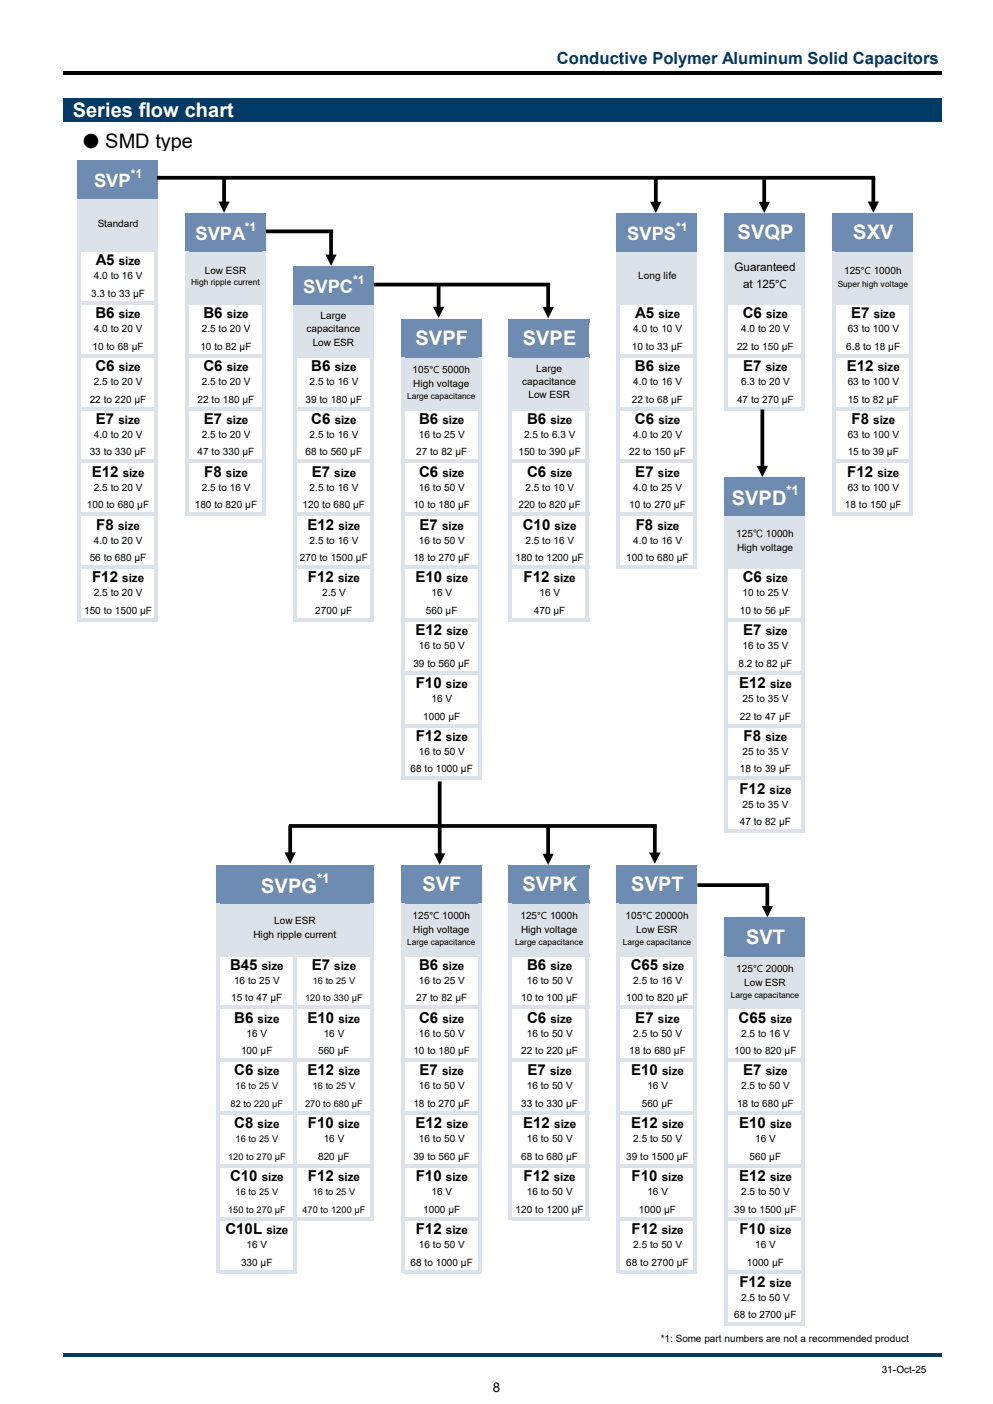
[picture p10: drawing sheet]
<svg xmlns="http://www.w3.org/2000/svg" width="210mm" height="297mm" viewBox="0 0 210 297" stroke-linecap="round" stroke-linejoin="round" font-family="sans-serif">
<defs><g id="words">
<g font-size="4.2" fill="#fff">
<text x="15.4" y="24.7">Series flow chart</text>
<text x="156" y="50.6">SVQP</text>
<text x="180.5" y="50.6">SXV</text>
<text x="87.9" y="72.9">SVPF</text>
<text x="110.6" y="72.9">SVPE</text>
<text x="154.8" y="106.9">SVPD</text>
<text x="55.2" y="188.8">SVPG</text>
<text x="89.3" y="188.4">SVF</text>
<text x="110.5" y="188.4">SVPK</text>
<text x="133.5" y="188.4">SVPT</text>
<text x="157.8" y="199.6">SVT</text>
</g>
<text font-size="4.2" x="17.4" y="31.2">● SMD type</text>
<g font-size="3.9" fill="#fff">
<text x="19.9" y="39.6">SVP</text>
<text x="41.4" y="50.8">SVPA</text>
<text x="132.7" y="50.8">SVPS</text>
<text x="64.1" y="62">SVPC</text>
</g>
<text font-size="3.5" fill="#003b68" x="117.8" y="13.6">Conductive Polymer Aluminum Solid Capacitors</text>
<g font-size="3.2">
<text x="20.2" y="56.1">A5</text>
<text x="20.2" y="67.3">B6</text>
<text x="43" y="67.3">B6</text>
<text x="134.3" y="67.3">A5</text>
<text x="157.1" y="67.3">C6</text>
<text x="180" y="67.3">E7</text>
<text x="20.2" y="78.5">C6</text>
<text x="43" y="78.5">C6</text>
<text x="65.8" y="78.5">B6</text>
<text x="134.3" y="78.5">B6</text>
<text x="157.2" y="78.5">E7</text>
<text x="179.1" y="78.5">E12</text>
<text x="20.3" y="89.7">E7</text>
<text x="43.1" y="89.7">E7</text>
<text x="65.8" y="89.7">C6</text>
<text x="88.6" y="89.7">B6</text>
<text x="111.5" y="89.7">B6</text>
<text x="134.3" y="89.7">C6</text>
<text x="180.1" y="89.7">F8</text>
<text x="19.4" y="100.8">E12</text>
<text x="43.2" y="100.8">F8</text>
<text x="65.9" y="100.8">E7</text>
<text x="88.6" y="100.8">C6</text>
<text x="111.5" y="100.8">C6</text>
<text x="134.4" y="100.8">E7</text>
<text x="179.2" y="100.8">F12</text>
<text x="20.4" y="112">F8</text>
<text x="65" y="112">E12</text>
<text x="88.7" y="112">E7</text>
<text x="110.6" y="112">C10</text>
<text x="134.5" y="112">F8</text>
<text x="19.5" y="123.2">F12</text>
<text x="65.1" y="123.2">F12</text>
<text x="87.8" y="123.2">E10</text>
<text x="110.7" y="123.2">F12</text>
<text x="157.1" y="123.2">C6</text>
<text x="87.8" y="134.4">E12</text>
<text x="157.2" y="134.4">E7</text>
<text x="87.9" y="145.5">F10</text>
<text x="156.3" y="145.5">E12</text>
<text x="87.9" y="156.7">F12</text>
<text x="157.3" y="156.7">F8</text>
<text x="156.4" y="167.9">F12</text>
<text x="48.6" y="205.2">B45</text>
<text x="65.9" y="205.2">E7</text>
<text x="88.6" y="205.2">B6</text>
<text x="111.5" y="205.2">B6</text>
<text x="133.4" y="205.2">C65</text>
<text x="49.5" y="216.3">B6</text>
<text x="65" y="216.3">E10</text>
<text x="88.6" y="216.3">C6</text>
<text x="111.5" y="216.3">C6</text>
<text x="134.4" y="216.3">E7</text>
<text x="156.2" y="216.3">C65</text>
<text x="49.5" y="227.5">C6</text>
<text x="65" y="227.5">E12</text>
<text x="88.7" y="227.5">E7</text>
<text x="111.6" y="227.5">E7</text>
<text x="133.5" y="227.5">E10</text>
<text x="157.2" y="227.5">E7</text>
<text x="49.5" y="238.7">C8</text>
<text x="65.1" y="238.7">F10</text>
<text x="87.8" y="238.7">E12</text>
<text x="110.7" y="238.7">E12</text>
<text x="133.5" y="238.7">E12</text>
<text x="156.3" y="238.7">E10</text>
<text x="48.6" y="249.9">C10</text>
<text x="65.1" y="249.9">F12</text>
<text x="87.9" y="249.9">F10</text>
<text x="110.7" y="249.9">F12</text>
<text x="133.6" y="249.9">F10</text>
<text x="156.3" y="249.9">E12</text>
<text x="47.7" y="261">C10L</text>
<text x="87.9" y="261">F12</text>
<text x="133.6" y="261">F12</text>
<text x="156.4" y="261">F10</text>
<text x="156.4" y="272.2">F12</text>
</g>
<g font-size="2.8" fill="#fff">
<text x="166.3" y="104.7">*1</text>
<text x="67.1" y="186.7">*1</text>
</g>
<text font-size="2.8" x="104.2" y="294.5">8</text>
<g font-size="2.6" fill="#fff">
<text x="27.6" y="37.7">*1</text>
<text x="51.8" y="48.9">*1</text>
<text x="143" y="48.9">*1</text>
<text x="74.7" y="60">*1</text>
</g>
<g font-size="2.5">
<text x="25.1" y="56.1">size</text>
<text x="155.4" y="57.3">Guaranteed</text>
<text x="157.2" y="60.8">at 125℃</text>
<text x="25.1" y="67.3">size</text>
<text x="48" y="67.3">size</text>
<text x="139.2" y="67.3">size</text>
<text x="162.1" y="67.3">size</text>
<text x="184.8" y="67.3">size</text>
<text x="25.1" y="78.5">size</text>
<text x="48" y="78.5">size</text>
<text x="70.8" y="78.5">size</text>
<text x="139.2" y="78.5">size</text>
<text x="162" y="78.5">size</text>
<text x="185.7" y="78.5">size</text>
<text x="25.1" y="89.7">size</text>
<text x="47.9" y="89.7">size</text>
<text x="70.8" y="89.7">size</text>
<text x="93.6" y="89.7">size</text>
<text x="116.4" y="89.7">size</text>
<text x="139.2" y="89.7">size</text>
<text x="184.7" y="89.7">size</text>
<text x="26" y="100.8">size</text>
<text x="47.8" y="100.8">size</text>
<text x="70.7" y="100.8">size</text>
<text x="93.6" y="100.8">size</text>
<text x="116.4" y="100.8">size</text>
<text x="139.2" y="100.8">size</text>
<text x="185.6" y="100.8">size</text>
<text x="25" y="112">size</text>
<text x="71.6" y="112">size</text>
<text x="93.5" y="112">size</text>
<text x="117.3" y="112">size</text>
<text x="139.1" y="112">size</text>
<text x="25.9" y="123.2">size</text>
<text x="71.5" y="123.2">size</text>
<text x="94.4" y="123.2">size</text>
<text x="117.1" y="123.2">size</text>
<text x="162.1" y="123.2">size</text>
<text x="94.4" y="134.4">size</text>
<text x="162" y="134.4">size</text>
<text x="94.3" y="145.5">size</text>
<text x="162.9" y="145.5">size</text>
<text x="94.3" y="156.7">size</text>
<text x="161.9" y="156.7">size</text>
<text x="162.8" y="167.9">size</text>
<text x="55.4" y="205.2">size</text>
<text x="70.7" y="205.2">size</text>
<text x="93.6" y="205.2">size</text>
<text x="116.4" y="205.2">size</text>
<text x="140.1" y="205.2">size</text>
<text x="54.5" y="216.3">size</text>
<text x="71.6" y="216.3">size</text>
<text x="93.6" y="216.3">size</text>
<text x="116.4" y="216.3">size</text>
<text x="139.2" y="216.3">size</text>
<text x="162.9" y="216.3">size</text>
<text x="54.5" y="227.5">size</text>
<text x="71.6" y="227.5">size</text>
<text x="93.5" y="227.5">size</text>
<text x="116.3" y="227.5">size</text>
<text x="140" y="227.5">size</text>
<text x="162" y="227.5">size</text>
<text x="54.5" y="238.7">size</text>
<text x="71.5" y="238.7">size</text>
<text x="94.4" y="238.7">size</text>
<text x="117.2" y="238.7">size</text>
<text x="140" y="238.7">size</text>
<text x="162.9" y="238.7">size</text>
<text x="55.4" y="249.9">size</text>
<text x="71.5" y="249.9">size</text>
<text x="94.3" y="249.9">size</text>
<text x="117.1" y="249.9">size</text>
<text x="140" y="249.9">size</text>
<text x="162.9" y="249.9">size</text>
<text x="56.3" y="261">size</text>
<text x="94.3" y="261">size</text>
<text x="140" y="261">size</text>
<text x="162.8" y="261">size</text>
<text x="162.8" y="272.2">size</text>
</g>
<g font-size="2.1">
<text x="20.7" y="47.9">Standard</text>
<text x="19.9" y="59.1">4.0 to 16 V</text>
<text x="43.3" y="57.9">Low ESR</text>
<text x="135" y="59.1">Long life</text>
<text x="178.5" y="57.9">125℃ 1000h</text>
<text x="19.3" y="62.8">3.3 to 33 μF</text>
<text x="19.9" y="70.3">4.0 to 20 V</text>
<text x="42.7" y="70.3">2.5 to 20 V</text>
<text x="64.8" y="70.3">capacitance</text>
<text x="67.8" y="67.4">Large</text>
<text x="133.9" y="70.3">4.0 to 10 V</text>
<text x="156.8" y="70.3">4.0 to 20 V</text>
<text x="179.3" y="70.3">63 to 100 V</text>
<text x="19.6" y="74">10 to 68 μF</text>
<text x="42.4" y="74">10 to 82 μF</text>
<text x="66.1" y="73.1">Low ESR</text>
<text x="133.7" y="74">10 to 33 μF</text>
<text x="155.9" y="74">22 to 150 μF</text>
<text x="179" y="74">6.8 to 18 μF</text>
<text x="19.9" y="81.5">2.5 to 20 V</text>
<text x="42.7" y="81.5">2.5 to 20 V</text>
<text x="65.5" y="81.5">2.5 to 16 V</text>
<text x="87.3" y="78.9">105℃ 5000h</text>
<text x="87.4" y="82">High voltage</text>
<text x="110.5" y="81.5">capacitance</text>
<text x="113.4" y="78.6">Large</text>
<text x="133.9" y="81.5">4.0 to 16 V</text>
<text x="156.8" y="81.5">6.3 to 20 V</text>
<text x="179.3" y="81.5">63 to 100 V</text>
<text x="19" y="85.2">22 to 220 μF</text>
<text x="41.8" y="85.2">22 to 180 μF</text>
<text x="64.6" y="85.2">39 to 180 μF</text>
<text x="111.8" y="84.3">Low ESR</text>
<text x="133.7" y="85.2">22 to 68 μF</text>
<text x="155.9" y="85.2">47 to 270 μF</text>
<text x="179.3" y="85.2">15 to 82 μF</text>
<text x="19.9" y="92.6">4.0 to 20 V</text>
<text x="42.7" y="92.6">2.5 to 20 V</text>
<text x="65.5" y="92.6">2.5 to 16 V</text>
<text x="88.6" y="92.6">16 to 25 V</text>
<text x="110.8" y="92.6">2.5 to 6.3 V</text>
<text x="133.9" y="92.6">4.0 to 20 V</text>
<text x="179.3" y="92.6">63 to 100 V</text>
<text x="19" y="96.4">33 to 330 μF</text>
<text x="41.8" y="96.4">47 to 330 μF</text>
<text x="64.6" y="96.4">68 to 560 μF</text>
<text x="88" y="96.4">27 to 82 μF</text>
<text x="109.6" y="96.4">150 to 390 μF</text>
<text x="133.1" y="96.4">22 to 150 μF</text>
<text x="179.3" y="96.4">15 to 39 μF</text>
<text x="18.4" y="107.5">100 to 680 μF</text>
<text x="19.9" y="103.8">2.5 to 20 V</text>
<text x="41.2" y="107.5">180 to 820 μF</text>
<text x="42.7" y="103.8">2.5 to 16 V</text>
<text x="64" y="107.5">120 to 680 μF</text>
<text x="65.5" y="103.8">2.5 to 16 V</text>
<text x="87.4" y="107.5">10 to 180 μF</text>
<text x="88.6" y="103.8">16 to 50 V</text>
<text x="109.6" y="107.5">220 to 820 μF</text>
<text x="111.1" y="103.8">2.5 to 10 V</text>
<text x="133.1" y="107.5">10 to 270 μF</text>
<text x="133.9" y="103.8">4.0 to 25 V</text>
<text x="178.7" y="107.5">18 to 150 μF</text>
<text x="179.3" y="103.8">63 to 100 V</text>
<text x="155.7" y="113.5">125℃ 1000h</text>
<text x="19" y="118.7">56 to 680 μF</text>
<text x="19.9" y="115">4.0 to 20 V</text>
<text x="63.4" y="118.7">270 to 1500 μF</text>
<text x="65.5" y="115">2.5 to 16 V</text>
<text x="87.4" y="118.7">18 to 270 μF</text>
<text x="88.6" y="115">16 to 50 V</text>
<text x="109.1" y="118.7">180 to 1200 μF</text>
<text x="111.1" y="115">2.5 to 16 V</text>
<text x="132.5" y="118.7">100 to 680 μF</text>
<text x="133.9" y="115">4.0 to 16 V</text>
<text x="155.9" y="116.5">High voltage</text>
<text x="17.8" y="129.9">150 to 1500 μF</text>
<text x="19.9" y="126.2">2.5 to 20 V</text>
<text x="66.7" y="129.9">2700 μF</text>
<text x="68.2" y="126.2">2.5 V</text>
<text x="90.1" y="129.9">560 μF</text>
<text x="91.3" y="126.2">16 V</text>
<text x="112.9" y="129.9">470 μF</text>
<text x="114.1" y="126.2">16 V</text>
<text x="156.5" y="129.9">10 to 56 μF</text>
<text x="157.1" y="126.2">10 to 25 V</text>
<text x="88.6" y="137.3">16 to 50 V</text>
<text x="157.1" y="137.3">16 to 35 V</text>
<text x="87.4" y="141.1">39 to 560 μF</text>
<text x="156.2" y="141.1">8.2 to 82 μF</text>
<text x="91.3" y="148.5">16 V</text>
<text x="157.1" y="148.5">25 to 35 V</text>
<text x="89.5" y="152.2">1000 μF</text>
<text x="156.5" y="152.2">22 to 47 μF</text>
<text x="88.6" y="159.7">16 to 50 V</text>
<text x="157.1" y="159.7">25 to 35 V</text>
<text x="86.8" y="163.4">68 to 1000 μF</text>
<text x="156.5" y="163.4">18 to 39 μF</text>
<text x="157.1" y="170.9">25 to 35 V</text>
<text x="156.5" y="174.6">47 to 82 μF</text>
<text x="58" y="195.5">Low ESR</text>
<text x="87.3" y="194.4">125℃ 1000h</text>
<text x="87.4" y="197.4">High voltage</text>
<text x="110.1" y="194.4">125℃ 1000h</text>
<text x="110.2" y="197.4">High voltage</text>
<text x="132.3" y="194.4">105℃ 20000h</text>
<text x="134.6" y="197.4">Low ESR</text>
<text x="53.6" y="198.4">High ripple current</text>
<text x="49.5" y="208.1">16 to 25 V</text>
<text x="88.6" y="208.1">16 to 25 V</text>
<text x="111.4" y="208.1">16 to 50 V</text>
<text x="133.9" y="208.1">2.5 to 16 V</text>
<text x="155.7" y="205.5">125℃ 2000h</text>
<text x="157.4" y="208.6">Low ESR</text>
<text x="48.9" y="211.8">15 to 47 μF</text>
<text x="88" y="211.8">27 to 82 μF</text>
<text x="110.2" y="211.8">10 to 100 μF</text>
<text x="132.5" y="211.8">100 to 820 μF</text>
<text x="52.2" y="219.3">16 V</text>
<text x="68.5" y="219.3">16 V</text>
<text x="88.6" y="219.3">16 to 50 V</text>
<text x="111.4" y="219.3">16 to 50 V</text>
<text x="133.9" y="219.3">2.5 to 50 V</text>
<text x="156.8" y="219.3">2.5 to 16 V</text>
<text x="51" y="223">100 μF</text>
<text x="67.3" y="223">560 μF</text>
<text x="87.4" y="223">10 to 180 μF</text>
<text x="110.2" y="223">22 to 220 μF</text>
<text x="133.1" y="223">18 to 680 μF</text>
<text x="155.3" y="223">100 to 820 μF</text>
<text x="88.6" y="230.5">16 to 50 V</text>
<text x="111.4" y="230.5">16 to 50 V</text>
<text x="136.9" y="230.5">16 V</text>
<text x="156.8" y="230.5">2.5 to 50 V</text>
<text x="87.4" y="234.2">18 to 270 μF</text>
<text x="110.2" y="234.2">33 to 330 μF</text>
<text x="135.7" y="234.2">560 μF</text>
<text x="155.9" y="234.2">18 to 680 μF</text>
<text x="67.3" y="245.4">820 μF</text>
<text x="68.5" y="241.6">16 V</text>
<text x="87.4" y="245.4">39 to 560 μF</text>
<text x="88.6" y="241.6">16 to 50 V</text>
<text x="110.2" y="245.4">68 to 680 μF</text>
<text x="111.4" y="241.6">16 to 50 V</text>
<text x="132.5" y="245.4">39 to 1500 μF</text>
<text x="133.9" y="241.6">2.5 to 50 V</text>
<text x="158.5" y="245.4">560 μF</text>
<text x="159.7" y="241.6">16 V</text>
<text x="89.5" y="256.5">1000 μF</text>
<text x="91.3" y="252.8">16 V</text>
<text x="109.1" y="256.5">120 to 1200 μF</text>
<text x="111.4" y="252.8">16 to 50 V</text>
<text x="135.1" y="256.5">1000 μF</text>
<text x="136.9" y="252.8">16 V</text>
<text x="155.3" y="256.5">39 to 1500 μF</text>
<text x="156.8" y="252.8">2.5 to 50 V</text>
<text x="52.2" y="264">16 V</text>
<text x="88.6" y="264">16 to 50 V</text>
<text x="133.9" y="264">2.5 to 50 V</text>
<text x="159.7" y="264">16 V</text>
<text x="51" y="267.7">330 μF</text>
<text x="86.8" y="267.7">68 to 1000 μF</text>
<text x="132.5" y="267.7">68 to 2700 μF</text>
<text x="157.9" y="267.7">1000 μF</text>
<text x="156.8" y="275.2">2.5 to 50 V</text>
<text x="155.3" y="278.9">68 to 2700 μF</text>
<text x="139.7" y="284">*1: Some part numbers are not a recommended product</text>
<text x="186.5" y="290.4">31-Oct-25</text>
</g>
<g font-size="1.9">
<text x="66.1" y="208.1">16 to 25 V</text>
<text x="64.5" y="211.8">120 to 330 μF</text>
<text x="49.8" y="230.4">16 to 25 V</text>
<text x="66.1" y="230.4">16 to 25 V</text>
<text x="48.8" y="234.1">82 to 220 μF</text>
<text x="64.5" y="234.1">270 to 680 μF</text>
<text x="48.2" y="245.3">120 to 270 μF</text>
<text x="49.8" y="241.6">16 to 25 V</text>
<text x="48.2" y="256.5">150 to 270 μF</text>
<text x="49.8" y="252.8">16 to 25 V</text>
<text x="64" y="256.5">470 to 1200 μF</text>
<text x="66.1" y="252.8">16 to 25 V</text>
</g>
<g font-size="1.8">
<text x="40.4" y="60.4">High ripple current</text>
<text x="177.2" y="60.6">Super high voltage</text>
<text x="86.1" y="84.4">Large capacitance</text>
<text x="86.1" y="199.9">Large capacitance</text>
<text x="108.9" y="199.9">Large capacitance</text>
<text x="131.7" y="199.9">Large capacitance</text>
<text x="154.6" y="211.1">Large capacitance</text>
</g>
</g></defs>
<path d="M13.4 20.8h185.9v5h-185.9z" fill-rule="evenodd" fill="#003b68"/>
<g fill="#6e8bb1">
<path d="M16.7 34.3h16.3v3.8h-16.3z" fill-rule="evenodd"/>
<path d="M16.7 38h16.3v3.8h-16.3z" fill-rule="evenodd"/>
</g>
<g fill="#dbe2e9">
<path d="M16.7 41.7h16.3v3.8h-16.3z" fill-rule="evenodd"/>
<path d="M16.7 45.5h16.3v3.7h-16.3z" fill-rule="evenodd"/>
</g>
<g fill="#6e8bb1">
<path d="M39.5 45.5h16.3v3.7h-16.3z" fill-rule="evenodd"/>
<path d="M130.8 45.5h16.3v3.7h-16.3z" fill-rule="evenodd"/>
<path d="M153.6 45.5h16.3v3.7h-16.3z" fill-rule="evenodd"/>
<path d="M176.4 45.5h16.3v3.7h-16.3z" fill-rule="evenodd"/>
</g>
<path d="M16.7 49.2h16.3v3.8h-16.3z" fill-rule="evenodd" fill="#dbe2e9"/>
<g fill="#6e8bb1">
<path d="M39.5 49.2h16.3v3.8h-16.3z" fill-rule="evenodd"/>
<path d="M130.8 49.2h16.3v3.8h-16.3z" fill-rule="evenodd"/>
<path d="M153.6 49.2h16.3v3.8h-16.3z" fill-rule="evenodd"/>
<path d="M176.4 49.2h16.3v3.8h-16.3z" fill-rule="evenodd"/>
</g>
<g fill="#dbe2e9">
<path d="M39.5 52.9h16.3v3.8h-16.3z" fill-rule="evenodd"/>
<path d="M130.8 52.9h16.3v3.8h-16.3z" fill-rule="evenodd"/>
<path d="M153.6 52.9h16.3v3.8h-16.3z" fill-rule="evenodd"/>
<path d="M176.4 52.9h16.3v3.8h-16.3z" fill-rule="evenodd"/>
<path d="M39.5 56.6h16.3v3.8h-16.3z" fill-rule="evenodd"/>
</g>
<path d="M62.3 56.6h16.4v3.8h-16.4z" fill-rule="evenodd" fill="#6e8bb1"/>
<g fill="#dbe2e9">
<path d="M130.8 56.6h16.3v3.8h-16.3z" fill-rule="evenodd"/>
<path d="M153.6 56.6h16.3v3.8h-16.3z" fill-rule="evenodd"/>
<path d="M176.4 56.6h16.3v3.8h-16.3z" fill-rule="evenodd"/>
<path d="M39.5 60.4h16.3v3.7h-16.3z" fill-rule="evenodd"/>
</g>
<path d="M62.3 60.4h16.4v3.7h-16.4z" fill-rule="evenodd" fill="#6e8bb1"/>
<g fill="#dbe2e9">
<path d="M130.8 60.4h16.3v3.7h-16.3z" fill-rule="evenodd"/>
<path d="M153.6 60.4h16.3v3.7h-16.3z" fill-rule="evenodd"/>
<path d="M176.4 60.4h16.3v3.7h-16.3z" fill-rule="evenodd"/>
<path d="M62.3 64.1h16.4v3.8h-16.4z" fill-rule="evenodd"/>
<path d="M62.3 67.8h16.4v3.8h-16.4z" fill-rule="evenodd"/>
</g>
<g fill="#6e8bb1">
<path d="M85.1 67.8h16.4v3.8h-16.4z" fill-rule="evenodd"/>
<path d="M108 67.8h16.3v3.8h-16.3z" fill-rule="evenodd"/>
</g>
<path d="M62.3 71.5h16.4v3.8h-16.4z" fill-rule="evenodd" fill="#dbe2e9"/>
<g fill="#6e8bb1">
<path d="M85.1 71.5h16.4v3.8h-16.4z" fill-rule="evenodd"/>
<path d="M108 71.5h16.3v3.8h-16.3z" fill-rule="evenodd"/>
</g>
<g fill="#dbe2e9">
<path d="M85.1 75.3h16.4v3.7h-16.4z" fill-rule="evenodd"/>
<path d="M108 75.3h16.3v3.7h-16.3z" fill-rule="evenodd"/>
<path d="M85.1 79h16.4v3.8h-16.4z" fill-rule="evenodd"/>
<path d="M108 79h16.3v3.8h-16.3z" fill-rule="evenodd"/>
<path d="M85.1 82.7h16.4v3.8h-16.4z" fill-rule="evenodd"/>
<path d="M108 82.7h16.3v3.8h-16.3z" fill-rule="evenodd"/>
</g>
<g fill="#6e8bb1">
<path d="M153.6 101.3h16.3v3.8h-16.3z" fill-rule="evenodd"/>
<path d="M153.6 105.1h16.3v3.7h-16.3z" fill-rule="evenodd"/>
</g>
<g fill="#dbe2e9">
<path d="M153.6 108.8h16.3v3.8h-16.3z" fill-rule="evenodd"/>
<path d="M153.6 112.5h16.3v3.8h-16.3z" fill-rule="evenodd"/>
<path d="M153.6 116.3h16.3v3.7h-16.3z" fill-rule="evenodd"/>
</g>
<g fill="#6e8bb1">
<path d="M46 183.3h32.7v3.8h-32.7z" fill-rule="evenodd"/>
<path d="M85.1 183.3h16.4v3.8h-16.4z" fill-rule="evenodd"/>
<path d="M108 183.3h16.3v3.8h-16.3z" fill-rule="evenodd"/>
<path d="M130.8 183.3h16.3v3.8h-16.3z" fill-rule="evenodd"/>
<path d="M46 187h32.7v3.8h-32.7z" fill-rule="evenodd"/>
<path d="M85.1 187h16.4v3.8h-16.4z" fill-rule="evenodd"/>
<path d="M108 187h16.3v3.8h-16.3z" fill-rule="evenodd"/>
<path d="M130.8 187h16.3v3.8h-16.3z" fill-rule="evenodd"/>
</g>
<g fill="#dbe2e9">
<path d="M46 190.8h32.7v3.7h-32.7z" fill-rule="evenodd"/>
<path d="M85.1 190.8h16.4v3.7h-16.4z" fill-rule="evenodd"/>
<path d="M108 190.8h16.3v3.7h-16.3z" fill-rule="evenodd"/>
<path d="M130.8 190.8h16.3v3.7h-16.3z" fill-rule="evenodd"/>
<path d="M46 194.5h32.7v3.8h-32.7z" fill-rule="evenodd"/>
<path d="M85.1 194.5h16.4v3.8h-16.4z" fill-rule="evenodd"/>
<path d="M108 194.5h16.3v3.8h-16.3z" fill-rule="evenodd"/>
<path d="M130.8 194.5h16.3v3.8h-16.3z" fill-rule="evenodd"/>
</g>
<path d="M153.6 194.5h16.3v3.8h-16.3z" fill-rule="evenodd" fill="#6e8bb1"/>
<g fill="#dbe2e9">
<path d="M46 198.2h32.7v3.8h-32.7z" fill-rule="evenodd"/>
<path d="M85.1 198.2h16.4v3.8h-16.4z" fill-rule="evenodd"/>
<path d="M108 198.2h16.3v3.8h-16.3z" fill-rule="evenodd"/>
<path d="M130.8 198.2h16.3v3.8h-16.3z" fill-rule="evenodd"/>
</g>
<path d="M153.6 198.2h16.3v3.8h-16.3z" fill-rule="evenodd" fill="#6e8bb1"/>
<g fill="#dbe2e9">
<path d="M153.6 201.9h16.3v3.8h-16.3z" fill-rule="evenodd"/>
<path d="M153.6 205.7h16.3v3.7h-16.3z" fill-rule="evenodd"/>
<path d="M153.6 209.4h16.3v3.8h-16.3z" fill-rule="evenodd"/>
</g>
<g fill="#6e8bb1">
<path d="M16.3 34h.7v8.1h-.7z" fill-rule="evenodd"/>
<path d="M32.6 34.6h.7v7.5h-.7z" fill-rule="evenodd"/>
<path d="M39.8 45.1h16.3v.7h-16.3z" fill-rule="evenodd"/>
<path d="M131.1 45.1h16.3v.7h-16.3z" fill-rule="evenodd"/>
<path d="M153.9 45.1h16.3v.7h-16.3z" fill-rule="evenodd"/>
</g>
<path d="M17 52.6h16.3v.7h-16.3z" fill-rule="evenodd" fill="#dbe2e9"/>
<g fill="#6e8bb1">
<path d="M39.2 45.1h.6v8.2h-.6z" fill-rule="evenodd"/>
<path d="M55.5 45.8h.6v7.5h-.6z" fill-rule="evenodd"/>
<path d="M39.8 52.6h16.3v.7h-16.3z" fill-rule="evenodd"/>
<path d="M130.4 45.1h.7v8.2h-.7z" fill-rule="evenodd"/>
<path d="M146.7 45.8h.7v7.5h-.7z" fill-rule="evenodd"/>
<path d="M131.1 52.6h16.3v.7h-16.3z" fill-rule="evenodd"/>
<path d="M153.3 45.1h.6v8.2h-.6z" fill-rule="evenodd"/>
<path d="M169.5 45.8h.7v7.5h-.7z" fill-rule="evenodd"/>
<path d="M153.9 52.6h16.3v.7h-16.3z" fill-rule="evenodd"/>
<path d="M176.1 45.1h.6v8.2h-.6z" fill-rule="evenodd"/>
<path d="M192.4 45.8h.6v7.5h-.6z" fill-rule="evenodd"/>
</g>
<g fill="#dbe2e9">
<path d="M17 63.8h16.3v.6h-16.3z" fill-rule="evenodd"/>
<path d="M39.8 63.8h16.3v.6h-16.3z" fill-rule="evenodd"/>
</g>
<g fill="#6e8bb1">
<path d="M62 56.3h.7v8.1h-.7z" fill-rule="evenodd"/>
<path d="M78.3 57h.7v7.4h-.7z" fill-rule="evenodd"/>
<path d="M62.7 63.8h16.3v.6h-16.3z" fill-rule="evenodd"/>
</g>
<g fill="#dbe2e9">
<path d="M131.1 63.8h16.3v.6h-16.3z" fill-rule="evenodd"/>
<path d="M153.9 63.8h16.3v.6h-16.3z" fill-rule="evenodd"/>
</g>
<path d="M85.5 67.5h16.3v.7h-16.3z" fill-rule="evenodd" fill="#6e8bb1"/>
<g fill="#dbe2e9">
<path d="M17 74.9h16.3v.7h-16.3z" fill-rule="evenodd"/>
<path d="M39.8 74.9h16.3v.7h-16.3z" fill-rule="evenodd"/>
<path d="M62.7 74.9h16.3v.7h-16.3z" fill-rule="evenodd"/>
</g>
<g fill="#6e8bb1">
<path d="M84.8 67.5h.7v8.1h-.7z" fill-rule="evenodd"/>
<path d="M101.1 68.2h.7v7.4h-.7z" fill-rule="evenodd"/>
<path d="M85.5 74.9h16.3v.7h-16.3z" fill-rule="evenodd"/>
<path d="M107.6 67.5h.7v8.1h-.7z" fill-rule="evenodd"/>
<path d="M123.9 68.2h.7v7.4h-.7z" fill-rule="evenodd"/>
<path d="M108.3 74.9h16.3v.7h-16.3z" fill-rule="evenodd"/>
</g>
<g fill="#dbe2e9">
<path d="M131.1 74.9h16.3v.7h-16.3z" fill-rule="evenodd"/>
<path d="M153.9 74.9h16.3v.7h-16.3z" fill-rule="evenodd"/>
<path d="M17 86.1h16.3v.7h-16.3z" fill-rule="evenodd"/>
<path d="M39.8 86.1h16.3v.7h-16.3z" fill-rule="evenodd"/>
<path d="M62.7 86.1h16.3v.7h-16.3z" fill-rule="evenodd"/>
<path d="M85.5 86.1h16.3v.7h-16.3z" fill-rule="evenodd"/>
<path d="M108.3 86.1h16.3v.7h-16.3z" fill-rule="evenodd"/>
<path d="M131.1 86.1h16.3v.7h-16.3z" fill-rule="evenodd"/>
<path d="M153.9 86.1h16.3v.7h-16.3z" fill-rule="evenodd"/>
<path d="M17 97.3h16.3v.7h-16.3z" fill-rule="evenodd"/>
<path d="M39.8 97.3h16.3v.7h-16.3z" fill-rule="evenodd"/>
<path d="M62.7 97.3h16.3v.7h-16.3z" fill-rule="evenodd"/>
<path d="M85.5 97.3h16.3v.7h-16.3z" fill-rule="evenodd"/>
<path d="M108.3 97.3h16.3v.7h-16.3z" fill-rule="evenodd"/>
<path d="M131.1 97.3h16.3v.7h-16.3z" fill-rule="evenodd"/>
<path d="M153.3 53.3h.6v33.5h-.6z" fill-rule="evenodd"/>
<path d="M169.5 53.3h.7v33.5h-.7z" fill-rule="evenodd"/>
<path d="M17 108.5h16.3v.6h-16.3z" fill-rule="evenodd"/>
<path d="M39.8 108.5h16.3v.6h-16.3z" fill-rule="evenodd"/>
<path d="M62.7 108.5h16.3v.6h-16.3z" fill-rule="evenodd"/>
<path d="M85.5 108.5h16.3v.6h-16.3z" fill-rule="evenodd"/>
<path d="M108.3 108.5h16.3v.6h-16.3z" fill-rule="evenodd"/>
<path d="M131.1 108.5h16.3v.6h-16.3z" fill-rule="evenodd"/>
</g>
<g fill="#6e8bb1">
<path d="M153.3 101h.6v8.1h-.6z" fill-rule="evenodd"/>
<path d="M169.5 101.7h.7v7.4h-.7z" fill-rule="evenodd"/>
<path d="M153.9 108.5h16.3v.6h-16.3z" fill-rule="evenodd"/>
</g>
<g fill="#dbe2e9">
<path d="M17 119.6h16.3v.7h-16.3z" fill-rule="evenodd"/>
<path d="M62.7 119.6h16.3v.7h-16.3z" fill-rule="evenodd"/>
<path d="M85.5 119.6h16.3v.7h-16.3z" fill-rule="evenodd"/>
<path d="M108.3 119.6h16.3v.7h-16.3z" fill-rule="evenodd"/>
<path d="M131.1 119.6h16.3v.7h-16.3z" fill-rule="evenodd"/>
<path d="M17 130.8h16.3v.7h-16.3z" fill-rule="evenodd"/>
<path d="M62.7 130.8h16.3v.7h-16.3z" fill-rule="evenodd"/>
<path d="M85.5 130.8h16.3v.7h-16.3z" fill-rule="evenodd"/>
<path d="M108.3 130.8h16.3v.7h-16.3z" fill-rule="evenodd"/>
<path d="M85.5 142h16.3v.7h-16.3z" fill-rule="evenodd"/>
<path d="M85.5 153.2h16.3v.6h-16.3z" fill-rule="evenodd"/>
<path d="M85.5 164.3h16.3v.7h-16.3z" fill-rule="evenodd"/>
<path d="M78.3 64.4h.7v67.1h-.7z" fill-rule="evenodd"/>
</g>
<path d="M46.4 183h32.6v.6h-32.6z" fill-rule="evenodd" fill="#6e8bb1"/>
<g fill="#dbe2e9">
<path d="M84.8 75.6h.7v89.4h-.7z" fill-rule="evenodd"/>
<path d="M101.1 75.6h.7v89.4h-.7z" fill-rule="evenodd"/>
</g>
<path d="M85.5 183h16.3v.6h-16.3z" fill-rule="evenodd" fill="#6e8bb1"/>
<g fill="#dbe2e9">
<path d="M107.6 75.6h.7v55.9h-.7z" fill-rule="evenodd"/>
<path d="M123.9 75.6h.7v55.9h-.7z" fill-rule="evenodd"/>
</g>
<path d="M108.3 183h16.3v.6h-16.3z" fill-rule="evenodd" fill="#6e8bb1"/>
<g fill="#dbe2e9">
<path d="M130.4 53.3h.7v67h-.7z" fill-rule="evenodd"/>
<path d="M146.7 53.3h.7v67h-.7z" fill-rule="evenodd"/>
</g>
<g fill="#6e8bb1">
<path d="M45.7 183h.7v8.1h-.7z" fill-rule="evenodd"/>
<path d="M78.3 183.6h.7v7.5h-.7z" fill-rule="evenodd"/>
<path d="M46.4 190.4h32.6v.7h-32.6z" fill-rule="evenodd"/>
<path d="M84.8 183h.7v8.1h-.7z" fill-rule="evenodd"/>
<path d="M101.1 183.6h.7v7.5h-.7z" fill-rule="evenodd"/>
<path d="M85.5 190.4h16.3v.7h-16.3z" fill-rule="evenodd"/>
<path d="M107.6 183h.7v8.1h-.7z" fill-rule="evenodd"/>
<path d="M123.9 183.6h.7v7.5h-.7z" fill-rule="evenodd"/>
<path d="M108.3 190.4h16.3v.7h-16.3z" fill-rule="evenodd"/>
<path d="M130.4 183h.7v8.1h-.7z" fill-rule="evenodd"/>
<path d="M146.7 183.6h.7v7.5h-.7z" fill-rule="evenodd"/>
</g>
<g fill="#dbe2e9">
<path d="M153.3 109.1h.6v67.1h-.6z" fill-rule="evenodd"/>
<path d="M169.5 109.1h.7v67.1h-.7z" fill-rule="evenodd"/>
<path d="M62 64.4h.7v67.1h-.7z" fill-rule="evenodd"/>
<path d="M46.4 201.6h32.6v.7h-32.6z" fill-rule="evenodd"/>
<path d="M85.5 201.6h16.3v.7h-16.3z" fill-rule="evenodd"/>
<path d="M108.3 201.6h16.3v.7h-16.3z" fill-rule="evenodd"/>
<path d="M131.1 201.6h16.3v.7h-16.3z" fill-rule="evenodd"/>
</g>
<g fill="#6e8bb1">
<path d="M153.3 194.1h.6v8.2h-.6z" fill-rule="evenodd"/>
<path d="M169.5 194.8h.7v7.5h-.7z" fill-rule="evenodd"/>
</g>
<g fill="#dbe2e9">
<path d="M46.4 212.8h32.6v.6h-32.6z" fill-rule="evenodd"/>
<path d="M85.5 212.8h16.3v.6h-16.3z" fill-rule="evenodd"/>
<path d="M108.3 212.8h16.3v.6h-16.3z" fill-rule="evenodd"/>
<path d="M131.1 212.8h16.3v.6h-16.3z" fill-rule="evenodd"/>
<path d="M46.4 223.9h32.6v.7h-32.6z" fill-rule="evenodd"/>
<path d="M85.5 223.9h16.3v.7h-16.3z" fill-rule="evenodd"/>
<path d="M108.3 223.9h16.3v.7h-16.3z" fill-rule="evenodd"/>
<path d="M131.1 223.9h16.3v.7h-16.3z" fill-rule="evenodd"/>
<path d="M46.4 235.1h32.6v.7h-32.6z" fill-rule="evenodd"/>
<path d="M85.5 235.1h16.3v.7h-16.3z" fill-rule="evenodd"/>
<path d="M108.3 235.1h16.3v.7h-16.3z" fill-rule="evenodd"/>
<path d="M131.1 235.1h16.3v.7h-16.3z" fill-rule="evenodd"/>
<path d="M46.4 246.3h32.6v.7h-32.6z" fill-rule="evenodd"/>
<path d="M85.5 246.3h16.3v.7h-16.3z" fill-rule="evenodd"/>
<path d="M108.3 246.3h16.3v.7h-16.3z" fill-rule="evenodd"/>
<path d="M131.1 246.3h16.3v.7h-16.3z" fill-rule="evenodd"/>
<path d="M46.4 257.5h32.6v.7h-32.6z" fill-rule="evenodd"/>
<path d="M85.5 257.5h16.3v.7h-16.3z" fill-rule="evenodd"/>
<path d="M108.3 257.5h16.3v.7h-16.3z" fill-rule="evenodd"/>
<path d="M131.1 257.5h16.3v.7h-16.3z" fill-rule="evenodd"/>
<path d="M46.4 268.7h16.3v.6h-16.3z" fill-rule="evenodd"/>
<path d="M85.5 268.7h16.3v.6h-16.3z" fill-rule="evenodd"/>
<path d="M131.1 268.7h16.3v.6h-16.3z" fill-rule="evenodd"/>
<path d="M16.3 42.1h.7v89.4h-.7z" fill-rule="evenodd"/>
<path d="M32.6 42.1h.7v89.4h-.7z" fill-rule="evenodd"/>
<path d="M39.2 53.3h.6v55.8h-.6z" fill-rule="evenodd"/>
<path d="M55.5 53.3h.6v55.8h-.6z" fill-rule="evenodd"/>
<path d="M130.4 191.1h.7v78.2h-.7z" fill-rule="evenodd"/>
<path d="M146.7 191.1h.7v78.2h-.7z" fill-rule="evenodd"/>
<path d="M153.3 202.3h.6v78.2h-.6z" fill-rule="evenodd"/>
<path d="M169.5 202.3h.7v78.2h-.7z" fill-rule="evenodd"/>
<path d="M176.1 53.3h.6v55.8h-.6z" fill-rule="evenodd"/>
<path d="M192.4 53.3h.6v55.8h-.6z" fill-rule="evenodd"/>
<path d="M62 202.3h.7v67h-.7z" fill-rule="evenodd"/>
<path d="M78.3 191.1h.7v67.1h-.7z" fill-rule="evenodd"/>
<path d="M84.8 191.1h.7v78.2h-.7z" fill-rule="evenodd"/>
<path d="M101.1 191.1h.7v78.2h-.7z" fill-rule="evenodd"/>
<path d="M107.6 191.1h.7v67.1h-.7z" fill-rule="evenodd"/>
<path d="M123.9 191.1h.7v67.1h-.7z" fill-rule="evenodd"/>
<path d="M45.7 191.1h.7v78.2h-.7z" fill-rule="evenodd"/>
</g>
<path d="M13.4 15.1h185.9v.7h-185.9z" fill-rule="evenodd" fill="#000"/>
<g fill="#6e8bb1">
<path d="M17 34h16.3v.6h-16.3z" fill-rule="evenodd"/>
<path d="M17 41.4h16.3v.7h-16.3z" fill-rule="evenodd"/>
<path d="M176.7 45.1h16.3v.7h-16.3z" fill-rule="evenodd"/>
<path d="M176.7 52.6h16.3v.7h-16.3z" fill-rule="evenodd"/>
<path d="M62.7 56.3h16.3v.7h-16.3z" fill-rule="evenodd"/>
</g>
<path d="M176.7 63.8h16.3v.6h-16.3z" fill-rule="evenodd" fill="#dbe2e9"/>
<path d="M108.3 67.5h16.3v.7h-16.3z" fill-rule="evenodd" fill="#6e8bb1"/>
<g fill="#dbe2e9">
<path d="M176.7 74.9h16.3v.7h-16.3z" fill-rule="evenodd"/>
<path d="M176.7 86.1h16.3v.7h-16.3z" fill-rule="evenodd"/>
<path d="M176.7 97.3h16.3v.7h-16.3z" fill-rule="evenodd"/>
</g>
<path d="M153.9 101h16.3v.7h-16.3z" fill-rule="evenodd" fill="#6e8bb1"/>
<g fill="#dbe2e9">
<path d="M176.7 108.5h16.3v.6h-16.3z" fill-rule="evenodd"/>
<path d="M153.9 119.6h16.3v.7h-16.3z" fill-rule="evenodd"/>
<path d="M153.9 130.8h16.3v.7h-16.3z" fill-rule="evenodd"/>
<path d="M153.9 142h16.3v.7h-16.3z" fill-rule="evenodd"/>
<path d="M153.9 153.2h16.3v.6h-16.3z" fill-rule="evenodd"/>
<path d="M153.9 164.3h16.3v.7h-16.3z" fill-rule="evenodd"/>
<path d="M153.9 175.5h16.3v.7h-16.3z" fill-rule="evenodd"/>
</g>
<g fill="#6e8bb1">
<path d="M131.1 183h16.3v.6h-16.3z" fill-rule="evenodd"/>
<path d="M131.1 190.4h16.3v.7h-16.3z" fill-rule="evenodd"/>
<path d="M153.9 194.1h16.3v.7h-16.3z" fill-rule="evenodd"/>
<path d="M153.9 201.6h16.3v.7h-16.3z" fill-rule="evenodd"/>
</g>
<g fill="#dbe2e9">
<path d="M153.9 212.8h16.3v.6h-16.3z" fill-rule="evenodd"/>
<path d="M153.9 223.9h16.3v.7h-16.3z" fill-rule="evenodd"/>
<path d="M153.9 235.1h16.3v.7h-16.3z" fill-rule="evenodd"/>
<path d="M153.9 246.3h16.3v.7h-16.3z" fill-rule="evenodd"/>
<path d="M153.9 257.5h16.3v.7h-16.3z" fill-rule="evenodd"/>
<path d="M153.9 268.7h16.3v.6h-16.3z" fill-rule="evenodd"/>
<path d="M153.9 279.8h16.3v.7h-16.3z" fill-rule="evenodd"/>
</g>
<path d="M13.4 286.3h185.9v.6h-185.9z" fill-rule="evenodd" fill="#003b68"/>
<g fill="none" stroke="#000" stroke-width=".79" stroke-linecap="butt">
<path d="M33.2 37.6h151.9M47.4 37.6v5.4M138.7 37.7v5.4M161.6 37.9v5.2M184.7 37.6v5.4M56.2 48.9h14.3M70 48.9v5.3M79.1 60.2h37.2M92.8 60.3v5M115.9 60.3v5.1M161.2 86.6v12.4M61.1 174.7h77.8"/>
<path d="M61.4 174.7v6M93 165.3v15.6M115.9 174.9v6.1M138.5 174.9v5.9M147.5 187.2h15.2M162.3 187.4v4.7"/>
</g>
<g fill="#000">
<path d="M46.2 42.6h2.4l-1.2 2.4zM68.8 53.8h2.4l-1.2 2.4zM137.5 42.7h2.4l-1.2 2.4zM160.4 42.7h2.4l-1.2 2.4zM183.5 42.6h2.4l-1.2 2.4zM91.6 64.9h2.4l-1.2 2.4zM114.7 65h2.4l-1.2 2.3zM160 98.6h2.4l-1.2 2.3zM60.2 180.3h2.4l-1.2 2.4zM91.8 180.5h2.4l-1.2 2.4zM114.7 180.6h2.4l-1.2 2.4zM137.3 180.4h2.4l-1.2 2.3z"/>
<path d="M161.1 191.7h2.4l-1.2 2.3z"/>
</g>
<use href="#words"/>
</svg>
